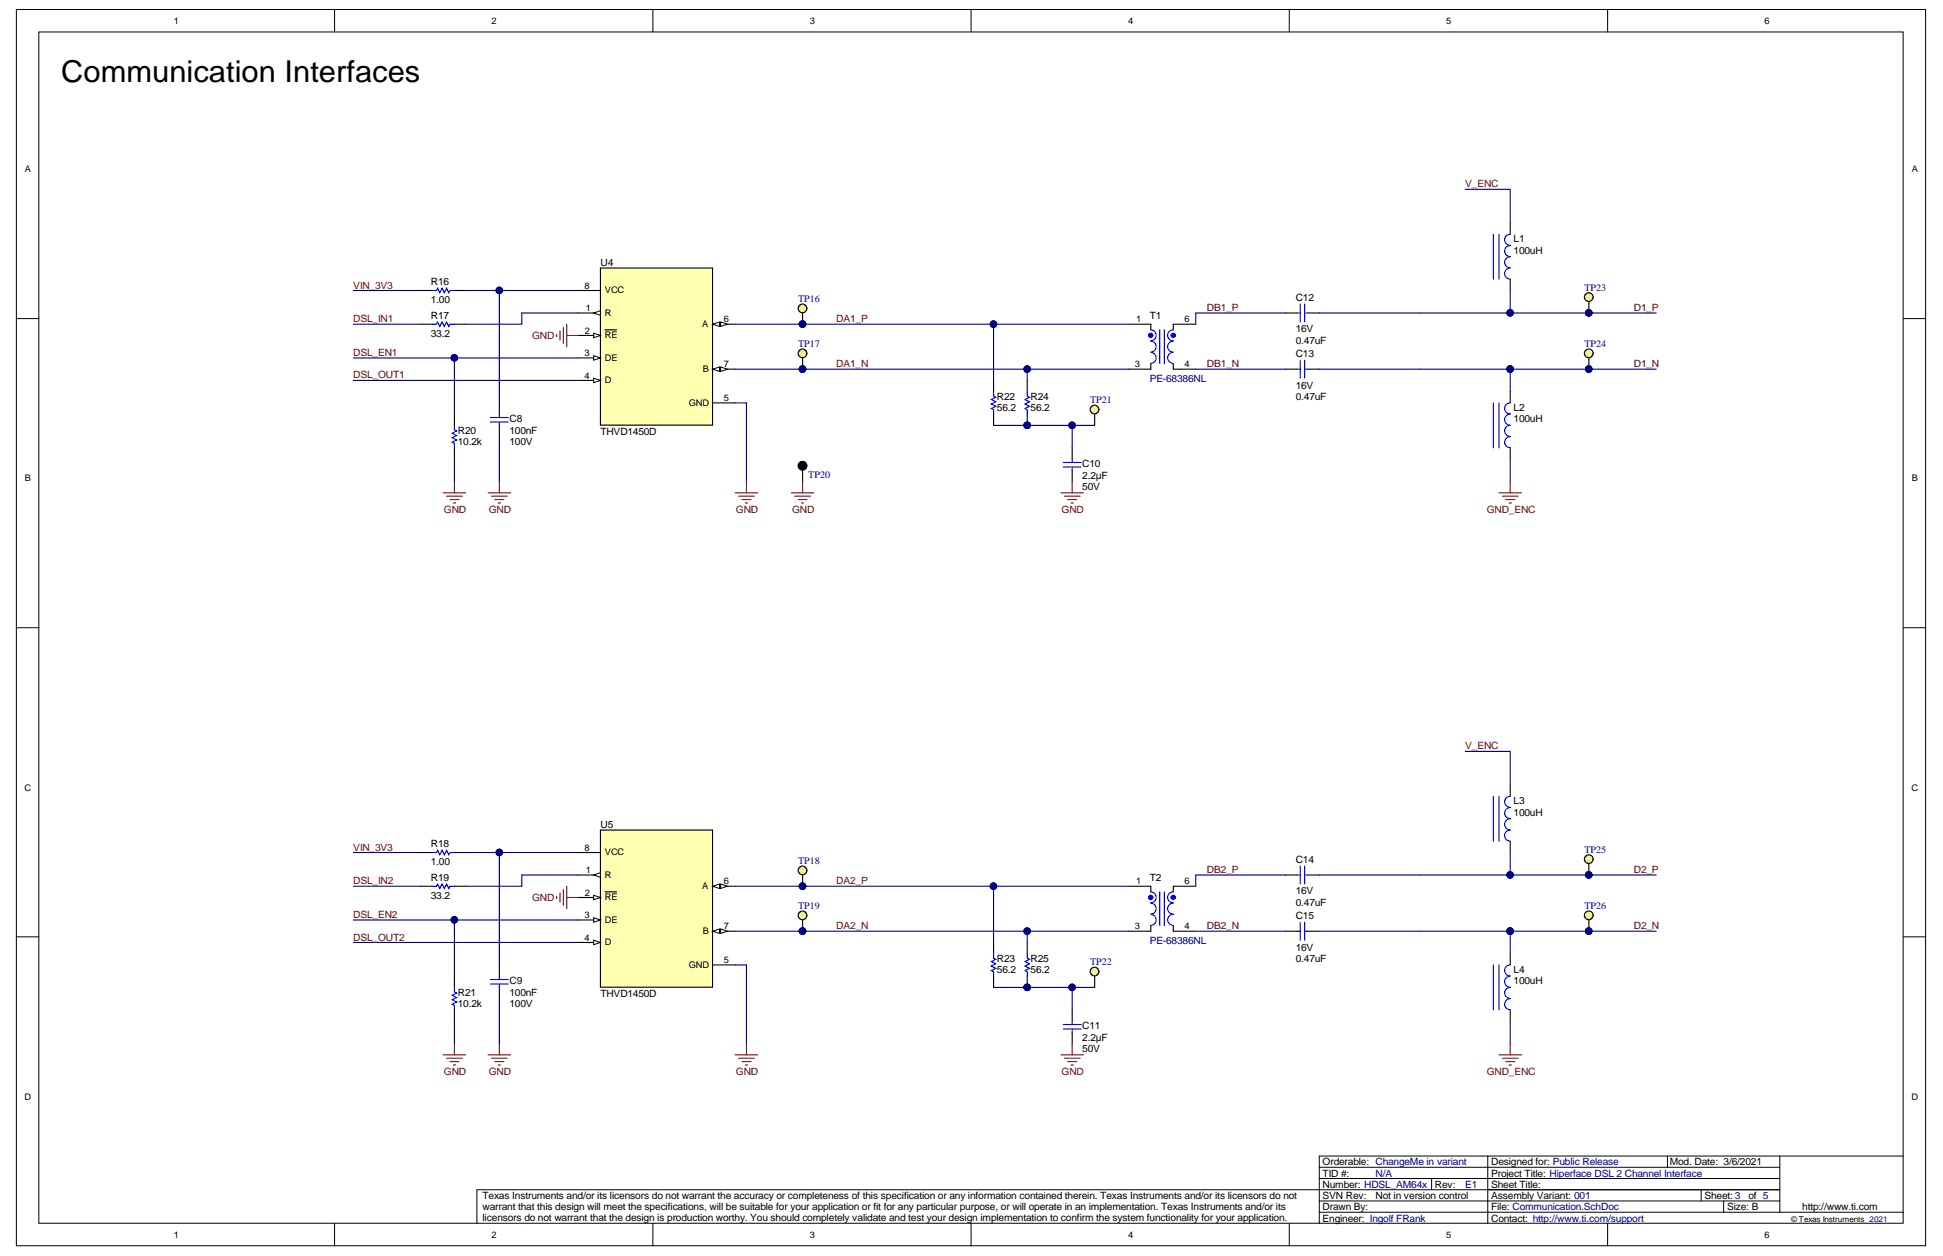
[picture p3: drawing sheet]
<svg xmlns="http://www.w3.org/2000/svg" width="432mm" height="279mm" viewBox="0 0 432 279" stroke-linecap="round" stroke-linejoin="round" font-family="sans-serif">
<defs><g id="words">
<text font-size="6.7" x="13.6" y="18.2">Communication Interfaces</text>
<g font-size="2.2" fill="#800000">
<text x="325.6" y="41.6">V_ENC</text>
<text x="78.5" y="64.1">VIN_3V3</text>
<text x="78.5" y="71.6">DSL_IN1</text>
<text x="185.9" y="71.6">DA1_P</text>
<text x="268.2" y="69.1">DB1_P</text>
<text x="363.1" y="69.1">D1_P</text>
<text x="118.3" y="75.4">GND</text>
<text x="78.5" y="79.1">DSL_EN1</text>
<text x="185.9" y="81.6">DA1_N</text>
<text x="268.2" y="81.6">DB1_N</text>
<text x="363.1" y="81.6">D1_N</text>
<text x="78.5" y="84.1">DSL_OUT1</text>
<text x="98.6" y="114">GND</text>
<text x="108.6" y="114">GND</text>
<text x="163.5" y="114">GND</text>
<text x="176" y="114">GND</text>
<text x="235.9" y="114">GND</text>
<text x="330.4" y="114">GND_ENC</text>
<text x="325.6" y="166.5">V_ENC</text>
<text x="78.5" y="189">VIN_3V3</text>
<text x="78.5" y="196.5">DSL_IN2</text>
<text x="185.9" y="196.5">DA2_P</text>
<text x="268.2" y="194">DB2_P</text>
<text x="363.1" y="194">D2_P</text>
<text x="78.5" y="204">DSL_EN2</text>
<text x="118.3" y="200.2">GND</text>
<text x="78.5" y="209">DSL_OUT2</text>
<text x="185.9" y="206.5">DA2_N</text>
<text x="268.2" y="206.5">DB2_N</text>
<text x="363.1" y="206.5">D2_N</text>
<text x="98.6" y="238.9">GND</text>
<text x="108.6" y="238.9">GND</text>
<text x="163.5" y="238.9">GND</text>
<text x="235.9" y="238.9">GND</text>
<text x="330.4" y="238.9">GND_ENC</text>
</g>
<g font-size="2.2">
<text x="336.4" y="53.9">L1</text>
<text x="133.4" y="59.1">U4</text>
<text x="336.4" y="56.4">100uH</text>
<text x="95.7" y="63.4">R16</text>
<text x="95.7" y="70.8">R17</text>
<text x="95.7" y="67.4">1.00</text>
<text x="255.5" y="70.8">T1</text>
<text x="287.9" y="66.9">C12</text>
<text x="95.7" y="74.8">33.2</text>
<text x="287.9" y="73.8">16V</text>
<text x="287.9" y="76.3">0.47uF</text>
<text x="287.9" y="79.3">C13</text>
<text x="221.6" y="88.8">R22</text>
<text x="229" y="88.8">R24</text>
<text x="287.9" y="86.3">16V</text>
<text x="287.9" y="88.8">0.47uF</text>
<text x="113.2" y="93.8">C8</text>
<text x="221.6" y="91.3">56.2</text>
<text x="229" y="91.3">56.2</text>
<text x="336.4" y="93.8">100uH</text>
<text x="336.4" y="91.3">L2</text>
<text x="101.7" y="98.8">10.2k</text>
<text x="101.7" y="96.3">R20</text>
<text x="113.2" y="96.3">100nF</text>
<text x="113.2" y="98.8">100V</text>
<text x="133.4" y="96.6">THVD1450D</text>
<text x="240.5" y="106.3">2.2µF</text>
<text x="240.5" y="103.8">C10</text>
<text x="240.5" y="108.8">50V</text>
<text x="336.4" y="178.7">L3</text>
<text x="133.4" y="184">U5</text>
<text x="336.4" y="181.2">100uH</text>
<text x="95.7" y="188.2">R18</text>
<text x="287.9" y="191.7">C14</text>
<text x="95.7" y="195.7">R19</text>
<text x="95.7" y="192.2">1.00</text>
<text x="255.5" y="195.7">T2</text>
<text x="95.7" y="199.7">33.2</text>
<text x="287.9" y="198.7">16V</text>
<text x="287.9" y="201.2">0.47uF</text>
<text x="287.9" y="204.2">C15</text>
<text x="221.6" y="213.7">R23</text>
<text x="229" y="213.7">R25</text>
<text x="287.9" y="211.2">16V</text>
<text x="287.9" y="213.7">0.47uF</text>
<text x="101.7" y="221.2">R21</text>
<text x="113.2" y="221.2">100nF</text>
<text x="113.2" y="218.7">C9</text>
<text x="133.4" y="221.4">THVD1450D</text>
<text x="221.6" y="216.2">56.2</text>
<text x="229" y="216.2">56.2</text>
<text x="336.4" y="218.7">100uH</text>
<text x="336.4" y="216.2">L4</text>
<text x="101.7" y="223.7">10.2k</text>
<text x="113.2" y="223.7">100V</text>
<text x="240.5" y="231.2">2.2µF</text>
<text x="240.5" y="233.7">50V</text>
<text x="240.5" y="228.7">C11</text>
<text x="293.9" y="263.9">Number: HDSL_AM64x</text>
<text x="293.9" y="261.4">TID #:</text>
<text x="293.9" y="258.9">Orderable: ChangeMe in variant</text>
<text x="318.9" y="263.9">Rev:</text>
<text x="331.4" y="263.9">Sheet Title:</text>
<text x="331.4" y="261.4">Project Title: Hiperface DSL 2 Channel Interface</text>
<text x="331.4" y="258.9">Designed for: Public Release</text>
<text x="371.1" y="258.9">Mod. Date: 3/6/2021</text>
<text x="107.2" y="266.3">Texas Instruments and/or its licensors do not warrant the accuracy or completeness of this specification or any information contained therein. Texas Instruments and/or its licensors do not</text>
<text x="107.2" y="268.8">warrant that this design will meet the specifications, will be suitable for your application or fit for any particular purpose, or will operate in an implementation. Texas Instruments and/or its</text>
<text x="293.9" y="268.9">Drawn By:</text>
<text x="293.9" y="266.4">SVN Rev:</text>
<text x="305.7" y="266.4">Not in version control</text>
<text x="331.4" y="268.9">File: Communication.SchDoc</text>
<text x="331.4" y="266.4">Assembly Variant: 001</text>
<text x="378.8" y="266.4">Sheet: 3</text>
<text x="383.8" y="268.9">Size: B</text>
<text x="388.5" y="266.4">of 5</text>
<text x="400.5" y="268.9">http://www.ti.com</text>
<text x="107.2" y="271.2">licensors do not warrant that the design is production worthy. You should completely validate and test your design implementation to confirm the system functionality for your application.</text>
<text x="293.9" y="271.4">Engineer: Ingolf FRank</text>
<text x="331.4" y="271.4">Contact: http://www.ti.com/support</text>
</g>
<g font-size="2.2" fill="#000080">
<text x="352.1" y="64.6">TP23</text>
<text x="177.4" y="67.1">TP16</text>
<text x="177.4" y="77.1">TP17</text>
<text x="352.1" y="77.1">TP24</text>
<text x="242.3" y="89.6">TP21</text>
<text x="255.5" y="84.8">PE-68386NL</text>
<text x="179.6" y="106.3">TP20</text>
<text x="177.4" y="191.9">TP18</text>
<text x="352.1" y="189.4">TP25</text>
<text x="177.4" y="201.9">TP19</text>
<text x="352.1" y="201.9">TP26</text>
<text x="255.5" y="209.7">PE-68386NL</text>
<text x="242.3" y="214.4">TP22</text>
<text x="305.7" y="261.4">N/A</text>
<text x="325.6" y="263.9">E1</text>
</g>
<g font-size="2">
<text x="38.7" y="5.3">1</text>
<text x="109.2" y="5.3">2</text>
<text x="179.9" y="5.3">3</text>
<text x="250.7" y="5.3">4</text>
<text x="321.4" y="5.3">5</text>
<text x="392.1" y="5.3">6</text>
<text x="5.5" y="38.3">A</text>
<text x="424.8" y="38.3">A</text>
<text x="129.9" y="64.1">8</text>
<text x="134.4" y="65.1">VCC</text>
<text x="130.2" y="69.1">1</text>
<text x="134.4" y="70.1">R</text>
<text x="160.9" y="71.6">6</text>
<text x="252.5" y="71.6">1</text>
<text x="263.2" y="71.6">6</text>
<text x="130" y="74.1">2</text>
<text x="134.4" y="75.1">RE</text>
<text x="156.1" y="72.6">A</text>
<text x="129.9" y="79.1">3</text>
<text x="134.4" y="80.1">DE</text>
<text x="156.2" y="82.6">B</text>
<text x="160.9" y="81.6">7</text>
<text x="252.2" y="81.6">3</text>
<text x="263.2" y="81.6">4</text>
<text x="129.9" y="84.1">4</text>
<text x="134.4" y="85.1">D</text>
<text x="160.9" y="89.1">5</text>
<text x="153.1" y="90.1">GND</text>
<text x="5.5" y="107">B</text>
<text x="424.9" y="107">B</text>
<text x="5.5" y="175.6">C</text>
<text x="424.8" y="175.6">C</text>
<text x="129.9" y="189">8</text>
<text x="134.4" y="190">VCC</text>
<text x="130.2" y="194">1</text>
<text x="134.4" y="195">R</text>
<text x="156.1" y="197.5">A</text>
<text x="160.9" y="196.5">6</text>
<text x="252.5" y="196.5">1</text>
<text x="263.2" y="196.5">6</text>
<text x="129.9" y="204">3</text>
<text x="130" y="199">2</text>
<text x="134.4" y="200">RE</text>
<text x="129.9" y="209">4</text>
<text x="134.4" y="210">D</text>
<text x="134.4" y="205">DE</text>
<text x="156.2" y="207.5">B</text>
<text x="160.9" y="206.5">7</text>
<text x="252.2" y="206.5">3</text>
<text x="263.2" y="206.5">4</text>
<text x="153.1" y="215">GND</text>
<text x="160.9" y="214">5</text>
<text x="5.5" y="244.3">D</text>
<text x="424.8" y="244.3">D</text>
<text x="38.7" y="275">1</text>
<text x="109.2" y="275">2</text>
<text x="179.9" y="275">3</text>
<text x="250.7" y="275">4</text>
<text x="321.4" y="275">5</text>
<text x="392.1" y="275">6</text>
</g>
<text font-size="1.8" x="398" y="271.4">© Texas Instruments 2021</text>
</g></defs>
<g fill="#fff" stroke="#000" stroke-width=".22">
<path d="M3.6 2.1h424.3v274.7h-424.3z"/>
<path d="M8.6 7.1h414.3v264.7h-414.3z"/>
</g>
<g fill="none" stroke="#000" stroke-width=".22">
<path d="M74.4 2.1v5M145.1 2.1v5M215.8 2.1v5M286.5 2.1v5M357.3 2.1v5M3.6 70.8h5M423 70.8h5M3.6 139.5h5M423 139.5h5M3.6 208.1h5M423 208.1h5M293.2 259.3h102.3"/>
<path d="M330.6 256.8h-37.4v15M370.6 256.8v2.5M395.5 256.8v12.5M423 256.8h-92.4v15M74.4 271.8v5M145.1 271.8v5M215.8 271.8v5M286.5 271.8v5M293.2 269.3h129.8M293.2 266.8h102.3M293.2 261.8h102.3M318.2 261.8v2.5"/>
<path d="M357.3 271.8v5M378.1 264.3v2.5M383.1 266.8v2.5M395.5 264.3h-289.5v7.5"/>
</g>
<path d="M133.4 184.4h24.9v34.9h-24.9z" fill="#ffffb0" stroke="#000" stroke-width=".25"/>
<path d="M128.4 194.4h5" fill="none" stroke="#000" stroke-width=".25"/>
<path d="M131.9 194.4l1.5-.5v1z" fill="#fff"/>
<path d="M131.9 194.4l1.5-.5v1z" fill="none" stroke="#000" stroke-width=".22"/>
<path d="M128.4 209.4h5" fill="none" stroke="#000" stroke-width=".25"/>
<path d="M131.9 208.9l1.5 .5-1.5 .5z" fill="#fff"/>
<path d="M131.9 208.9l1.5 .5-1.5 .5z" fill="none" stroke="#000" stroke-width=".22"/>
<path d="M128.4 204.4h5M158.4 214.4h5" fill="none" stroke="#000" stroke-width=".25"/>
<path d="M131.9 203.9l1.5 .5-1.5 .5z" fill="#fff"/>
<path d="M131.9 203.9l1.5 .5-1.5 .5z" fill="none" stroke="#000" stroke-width=".22"/>
<path d="M128.4 199.4h5" fill="none" stroke="#000" stroke-width=".25"/>
<path d="M131.9 198.9l1.5 .5-1.5 .5z" fill="#fff"/>
<path d="M131.9 198.9l1.5 .5-1.5 .5z" fill="none" stroke="#000" stroke-width=".22"/>
<path d="M134.4 198.2h1.4M135.9 198.2h1.1M158.4 206.9h5" fill="none" stroke="#000" stroke-width=".25"/>
<path d="M158.4 206.9l1.5-.5v1z" fill="#fff"/>
<path d="M158.4 206.9l1.5-.5v1z" fill="none" stroke="#000" stroke-width=".22"/>
<path d="M160.1 206.4l1.5 .5-1.5 .5z" fill="#fff"/>
<path d="M160.1 206.4l1.5 .5-1.5 .5z" fill="none" stroke="#000" stroke-width=".22"/>
<path d="M158.4 196.9h5" fill="none" stroke="#000" stroke-width=".25"/>
<path d="M158.4 196.9l1.5-.5v1z" fill="#fff"/>
<path d="M158.4 196.9l1.5-.5v1z" fill="none" stroke="#000" stroke-width=".22"/>
<path d="M160.1 196.4l1.5 .5-1.5 .5z" fill="#fff"/>
<path d="M160.1 196.4l1.5 .5-1.5 .5z" fill="none" stroke="#000" stroke-width=".22"/>
<path d="M335.6 174.4v2.5M128.4 189.4h5M250.8 196.9h4.9v1.3M265.7 196.9h-5v1.3M335.6 186.9v2.5M255.7 205.6v1.3h-4.9M260.7 205.6v1.3h5M335.6 211.9v2.5M335.6 224.4v2.5" fill="none" stroke="#000" stroke-width=".25"/>
<g fill="none" stroke="#00f" stroke-width=".25">
<path d="M331.9 176.9v10M333.1 176.9v10M335.6 179.4a1.22 1.22 0 0 0-1.2 1.2 1.22 1.22 0 0 0 1.2 1.3M335.6 176.9a1.22 1.22 0 0 0-1.2 1.2 1.22 1.22 0 0 0 1.2 1.3M255.7 198.2a1.25 1.25 0 0 1 1.2 1.2 1.25 1.25 0 0 1-1.2 1.2 1.22 1.22 0 0 1 1.2 1.3 1.22 1.22 0 0 1-1.2 1.2 1.25 1.25 0 0 1 1.2 1.2 1.25 1.25 0 0 1-1.2 1.3M257.7 198.2v7.4M258.7 198.2v7.4M260.7 198.2a1.25 1.25 0 0 0-1.2 1.2 1.25 1.25 0 0 0 1.2 1.2 1.22 1.22 0 0 0-1.2 1.3 1.22 1.22 0 0 0 1.2 1.2 1.25 1.25 0 0 0-1.2 1.2 1.25 1.25 0 0 0 1.2 1.3M335.6 184.4a1.22 1.22 0 0 0-1.2 1.2 1.22 1.22 0 0 0 1.2 1.3M335.6 181.9a1.22 1.22 0 0 0-1.2 1.2 1.22 1.22 0 0 0 1.2 1.3M331.9 214.4v10M333.1 214.4v10"/>
<path d="M335.6 219.4a1.22 1.22 0 0 0-1.2 1.2 1.22 1.22 0 0 0 1.2 1.2M335.6 216.9a1.22 1.22 0 0 0-1.2 1.2 1.22 1.22 0 0 0 1.2 1.2M335.6 214.4a1.22 1.22 0 0 0-1.2 1.2 1.22 1.22 0 0 0 1.2 1.2M335.6 221.9a1.22 1.22 0 0 0-1.2 1.2 1.22 1.22 0 0 0 1.2 1.2"/>
</g>
<g fill="none" stroke="#00f" stroke-width=".74">
<circle cx="255.7" cy="199.4" r=".22"/>
<circle cx="260.7" cy="199.4" r=".22"/>
</g>
<g fill="none" stroke="#000080" stroke-width=".25">
<path d="M325.6 166.9h10v7.5M103.5 189.4h7.5M116 194.4v2.5h-12.5M128.4 189.4h-17.4v25M285.7 194.4h-20v2.5M293.2 194.4h22.5M335.6 189.4v5M78.5 204.4h49.9M78.5 209.4h49.9M165.9 214.4v17.5M265.7 206.9h20M293.2 206.9h22.5"/>
<path d="M368.1 206.9h-32.5v5M111 221.9v10M335.6 226.9v5"/>
</g>
<g fill="#000080" stroke="#000080" stroke-width=".22">
<circle cx="335.6" cy="206.9" r=".72"/>
<circle cx="353.1" cy="206.9" r=".72"/>
<circle cx="335.6" cy="194.4" r=".72"/>
<circle cx="110.9" cy="189.4" r=".72"/>
<circle cx="101" cy="204.4" r=".72"/>
</g>
<g fill="none" stroke="#800000" stroke-width=".25">
<path d="M108.5 234.4h5M109.2 235.1h3.5M110 235.9h2M110.7 236.6h.5M111 231.9v2.5M163.4 234.4h5M164.1 235.1h3.5M164.9 235.9h2M165.6 236.6h.5M165.9 231.9v2.5M333.1 234.4h5M333.9 235.1h3.5"/>
<path d="M334.6 235.9h2M335.4 236.6h.5M335.6 231.9v2.5"/>
</g>
<path d="M133.4 59.5h24.9v35h-24.9z" fill="#ffffb0" stroke="#000" stroke-width=".25"/>
<path d="M128.4 69.5h5" fill="none" stroke="#000" stroke-width=".25"/>
<path d="M131.9 69.5l1.5-.5v1z" fill="#fff"/>
<path d="M131.9 69.5l1.5-.5v1z" fill="none" stroke="#000" stroke-width=".22"/>
<path d="M128.4 84.5h5" fill="none" stroke="#000" stroke-width=".25"/>
<path d="M131.9 84l1.5 .5-1.5 .5z" fill="#fff"/>
<path d="M131.9 84l1.5 .5-1.5 .5z" fill="none" stroke="#000" stroke-width=".22"/>
<path d="M128.4 79.5h5M158.4 89.5h5" fill="none" stroke="#000" stroke-width=".25"/>
<path d="M131.9 79l1.5 .5-1.5 .5z" fill="#fff"/>
<path d="M131.9 79l1.5 .5-1.5 .5z" fill="none" stroke="#000" stroke-width=".22"/>
<path d="M128.4 74.5h5" fill="none" stroke="#000" stroke-width=".25"/>
<path d="M131.9 74l1.5 .5-1.5 .5z" fill="#fff"/>
<path d="M131.9 74l1.5 .5-1.5 .5z" fill="none" stroke="#000" stroke-width=".22"/>
<path d="M134.4 73.3h1.4M135.9 73.3h1.1M158.4 82h5" fill="none" stroke="#000" stroke-width=".25"/>
<path d="M158.4 82l1.5-.5v1z" fill="#fff"/>
<path d="M158.4 82l1.5-.5v1z" fill="none" stroke="#000" stroke-width=".22"/>
<path d="M160.1 81.5l1.5 .5-1.5 .5z" fill="#fff"/>
<path d="M160.1 81.5l1.5 .5-1.5 .5z" fill="none" stroke="#000" stroke-width=".22"/>
<path d="M158.4 72h5" fill="none" stroke="#000" stroke-width=".25"/>
<path d="M158.4 72l1.5-.5v1z" fill="#fff"/>
<path d="M158.4 72l1.5-.5v1z" fill="none" stroke="#000" stroke-width=".22"/>
<path d="M160.1 71.5l1.5 .5-1.5 .5z" fill="#fff"/>
<path d="M160.1 71.5l1.5 .5-1.5 .5z" fill="none" stroke="#000" stroke-width=".22"/>
<g fill="none" stroke="#000" stroke-width=".25">
<path d="M335.6 49.6v2.5M128.4 64.5h5M250.8 72h4.9v1.3M265.7 72h-5v1.3M335.6 62v2.5M220.8 84.5v2.5M220.8 92v2.5M228.3 84.5v2.5M228.3 92v2.5M238.3 99.5v2.5M255.7 80.8v1.2h-4.9M260.7 80.8v1.2h5"/>
<path d="M335.6 87v2.5M335.6 99.5v2.5M238.3 104.5v2.5M220.8 209.4v2.5M220.8 216.9v2.5M228.3 209.4v2.5M228.3 216.9v2.5M238.3 224.4v2.5M238.3 229.4v2.5"/>
</g>
<g fill="none" stroke="#00f" stroke-width=".25">
<path d="M331.9 52.1v9.9M333.1 52.1v9.9M335.6 59.5a1.22 1.22 0 0 0-1.2 1.3 1.22 1.22 0 0 0 1.2 1.2M335.6 57a1.22 1.22 0 0 0-1.2 1.3 1.22 1.22 0 0 0 1.2 1.2M335.6 54.6a1.22 1.22 0 0 0-1.2 1.2 1.22 1.22 0 0 0 1.2 1.2M335.6 52.1a1.22 1.22 0 0 0-1.2 1.2 1.22 1.22 0 0 0 1.2 1.2M255.7 75.8a1.22 1.22 0 0 1 1.2 1.2 1.22 1.22 0 0 1-1.2 1.2M255.7 73.3a1.22 1.22 0 0 1 1.2 1.2 1.22 1.22 0 0 1-1.2 1.2M255.7 78.3a1.22 1.22 0 0 1 1.2 1.2 1.22 1.22 0 0 1-1.2 1.2M257.7 73.3v7.5M258.7 73.3v7.5M260.7 75.8a1.22 1.22 0 0 0-1.2 1.2 1.22 1.22 0 0 0 1.2 1.2"/>
<path d="M260.7 73.3a1.22 1.22 0 0 0-1.2 1.2 1.22 1.22 0 0 0 1.2 1.2M260.7 78.3a1.22 1.22 0 0 0-1.2 1.2 1.22 1.22 0 0 0 1.2 1.2M220.8 87v1l.5 .3-1 .5 1 .5-1 .5 1 .5-1 .5 .5 .2v1M228.3 87v1l.5 .3-1 .5 1 .5-1 .5 1 .5-1 .5 .5 .2v1M331.9 89.5v10M333.1 89.5v10M335.6 97a1.22 1.22 0 0 0-1.2 1.2 1.22 1.22 0 0 0 1.2 1.3M335.6 94.5a1.22 1.22 0 0 0-1.2 1.2 1.22 1.22 0 0 0 1.2 1.3M335.6 92a1.22 1.22 0 0 0-1.2 1.2 1.22 1.22 0 0 0 1.2 1.3M335.6 89.5a1.22 1.22 0 0 0-1.2 1.2 1.22 1.22 0 0 0 1.2 1.3M236.3 102.8h4M236.3 103.7h4"/>
<path d="M238.3 102v.8M238.3 103.7v.8M220.8 211.9v1l.5 .2-1 .5 1 .5-1 .5 1 .5-1 .5 .5 .3v1M228.3 211.9v1l.5 .2-1 .5 1 .5-1 .5 1 .5-1 .5 .5 .3v1M236.3 227.6h4M236.3 228.6h4M238.3 226.9v.7M238.3 228.6v.8"/>
</g>
<g fill="none" stroke="#00f" stroke-width=".74">
<circle cx="255.7" cy="74.5" r=".22"/>
<circle cx="260.7" cy="74.5" r=".22"/>
</g>
<g fill="none" stroke="#000080" stroke-width=".25">
<path d="M325.6 42.1h10v7.5M78.5 79.5h49.9M103.5 64.5h7.5M116 69.5v2.5h-12.5M128.4 64.5h-17.4v25M163.4 72h87.4M220.8 72v12.5M285.7 69.5h-20v2.5M293.2 69.5h74.9M335.6 64.5v5M78.5 84.5h49.9M111 97v10"/>
<path d="M163.4 82h87.4M163.4 89.5h2.5v17.5M220.8 94.5h22.5M228.3 82v2.5M238.3 94.5v5M265.7 82h20M293.2 82h42.4M335.6 82h32.5M335.6 82v5M335.6 102v5M163.4 196.9h87.4M220.8 196.9v12.5"/>
<path d="M315.7 194.4h52.4M163.4 206.9h87.4M163.4 214.4h2.5M220.8 219.4h22.5M228.3 206.9v2.5M238.3 219.4v5M315.7 206.9h19.9"/>
</g>
<g fill="#000080" stroke="#000080" stroke-width=".22">
<circle cx="335.6" cy="82" r=".72"/>
<circle cx="353.1" cy="82" r=".72"/>
<circle cx="335.6" cy="69.5" r=".72"/>
<circle cx="228.3" cy="94.5" r=".72"/>
<circle cx="238.2" cy="94.5" r=".72"/>
<circle cx="228.3" cy="82" r=".72"/>
<circle cx="178.3" cy="82" r=".72"/>
<circle cx="110.9" cy="64.5" r=".72"/>
<circle cx="101" cy="79.5" r=".72"/>
<circle cx="220.8" cy="72" r=".72"/>
<circle cx="178.3" cy="72" r=".72"/>
<circle cx="228.3" cy="219.4" r=".72"/>
<circle cx="238.2" cy="219.4" r=".72"/>
<circle cx="228.3" cy="206.9" r=".72"/>
<circle cx="178.3" cy="206.9" r=".72"/>
<circle cx="220.8" cy="196.9" r=".72"/>
<circle cx="178.3" cy="196.9" r=".72"/>
<circle cx="353.1" cy="69.5" r=".72"/>
<circle cx="353.1" cy="194.4" r=".72"/>
<circle cx="335.6" cy="194.4" r=".72"/>
<circle cx="335.6" cy="206.9" r=".72"/>
</g>
<g fill="none" stroke="#800000" stroke-width=".25">
<path d="M108.5 109.5h5M109.2 110.2h3.5M110 111h2M110.7 111.7h.5M111 107v2.5M163.4 109.5h5M164.1 110.2h3.5M164.9 111h2M165.6 111.7h.5M165.9 107v2.5M235.8 109.5h5M236.5 110.2h3.5"/>
<path d="M237.3 111h2M238 111.7h.5M238.3 107v2.5M333.1 109.5h5M333.9 110.2h3.5M334.6 111h2M335.4 111.7h.5M335.6 107v2.5M235.8 234.4h5M236.5 235.1h3.5M237.3 235.9h2M238 236.6h.5"/>
<path d="M238.3 231.9v2.5"/>
</g>
<path d="M13.6 12.1h189.7v9.9h-189.7z" fill="#fff" stroke="#fff" stroke-width=".22"/>
<circle cx="353.1" cy="66" r=".97" fill="#fdf101" stroke="#000" stroke-width=".25"/>
<path d="M353.1 67v2.5" fill="none" stroke="#000" stroke-width=".25"/>
<circle cx="353.1" cy="69.5" r=".72" fill="#000080" stroke="#000080" stroke-width=".22"/>
<circle cx="353.1" cy="78.5" r=".97" fill="#fdf101" stroke="#000" stroke-width=".25"/>
<path d="M353.1 79.5v2.5" fill="none" stroke="#000" stroke-width=".25"/>
<circle cx="353.1" cy="82" r=".72" fill="#000080" stroke="#000080" stroke-width=".22"/>
<circle cx="353.1" cy="190.9" r=".97" fill="#fdf101" stroke="#000" stroke-width=".25"/>
<path d="M353.1 191.9v2.5" fill="none" stroke="#000" stroke-width=".25"/>
<circle cx="353.1" cy="194.4" r=".72" fill="#000080" stroke="#000080" stroke-width=".22"/>
<circle cx="353.1" cy="203.4" r=".97" fill="#fdf101" stroke="#000" stroke-width=".25"/>
<path d="M353.1 204.4v2.5" fill="none" stroke="#000" stroke-width=".25"/>
<circle cx="353.1" cy="206.9" r=".72" fill="#000080" stroke="#000080" stroke-width=".22"/>
<circle cx="243.2" cy="215.9" r=".97" fill="#fdf101" stroke="#000" stroke-width=".25"/>
<path d="M243.3 216.9v2.5" fill="none" stroke="#000" stroke-width=".25"/>
<circle cx="243.2" cy="91" r=".97" fill="#fdf101" stroke="#000" stroke-width=".25"/>
<path d="M243.3 92v2.5" fill="none" stroke="#000" stroke-width=".25"/>
<circle cx="178.3" cy="193.4" r=".97" fill="#fdf101" stroke="#000" stroke-width=".25"/>
<path d="M178.4 194.4v2.5" fill="none" stroke="#000" stroke-width=".25"/>
<circle cx="178.3" cy="196.9" r=".72" fill="#000080" stroke="#000080" stroke-width=".22"/>
<circle cx="178.3" cy="203.4" r=".97" fill="#fdf101" stroke="#000" stroke-width=".25"/>
<path d="M178.4 204.4v2.5" fill="none" stroke="#000" stroke-width=".25"/>
<circle cx="178.3" cy="206.9" r=".72" fill="#000080" stroke="#000080" stroke-width=".22"/>
<circle cx="178.3" cy="68.5" r=".97" fill="#fdf101" stroke="#000" stroke-width=".25"/>
<path d="M178.4 69.5v2.5" fill="none" stroke="#000" stroke-width=".25"/>
<circle cx="178.3" cy="72" r=".72" fill="#000080" stroke="#000080" stroke-width=".22"/>
<circle cx="178.3" cy="78.5" r=".97" fill="#fdf101" stroke="#000" stroke-width=".25"/>
<g fill="none" stroke="#000" stroke-width=".25">
<path d="M93.5 72h2.5M93.5 64.5h2.5M101 72h2.5M101 64.5h2.5M178.4 79.5v2.5M285.7 69.5h2.5M290.7 69.5h2.5M101 92v2.5M101 99.5v2.5M111 89.5v2.5M111 94.5v2.5M285.7 82h2.5"/>
<path d="M290.7 82h2.5M178.4 104.5v2.5M93.5 196.9h2.5M93.5 189.4h2.5M101 196.9h2.5M101 189.4h2.5M285.7 194.4h2.5M290.7 194.4h2.5M101 216.9v2.5M111 214.4v2.5M111 219.4v2.5M285.7 206.9h2.5"/>
<path d="M290.7 206.9h2.5M101 224.4v2.5"/>
</g>
<g fill="#000080" stroke="#000080" stroke-width=".22">
<circle cx="178.3" cy="82" r=".72"/>
<circle cx="101" cy="204.4" r=".72"/>
<circle cx="101" cy="79.5" r=".72"/>
</g>
<g fill="none" stroke="#00f" stroke-width=".25">
<path d="M96 72h1l.2-.5 .5 1 .5-1 .5 1 .5-1 .5 1 .3-.5h1M96 64.5h1l.2-.5 .5 1 .5-1 .5 1 .5-1 .5 1 .3-.5h1M288.2 69.5h.7M288.9 67.5v4M289.9 67.5v4M289.9 69.5h.8M101 94.5v1l.5 .3-1 .5 1 .5-1 .5 1 .5-1 .5 .5 .2v1M109 92.8h4M109 93.8h4M111 92v.8M111 93.8v.7M288.2 82h.7"/>
<path d="M288.9 80v4M289.9 80v4M289.9 82h.8M96 196.9h1l.2-.5 .5 1 .5-1 .5 1 .5-1 .5 1 .3-.5h1M96 189.4h1l.2-.5 .5 1 .5-1 .5 1 .5-1 .5 1 .3-.5h1M288.2 194.4h.7M288.9 192.4v4M289.9 192.4v4M289.9 194.4h.8M101 219.4v1l.5 .2-1 .5 1 .5-1 .5 1 .5-1 .5 .5 .3v1M109 217.6h4M109 218.6h4"/>
<path d="M111 216.9v.7M111 218.6v.8M288.2 206.9h.7M288.9 204.9v4M289.9 204.9v4M289.9 206.9h.8"/>
</g>
<path d="M78.5 72h15M78.5 64.5h15M101 79.5v12.5M116 69.5h12.4M101 102v5M78.5 196.9h15M78.5 189.4h15M116 194.4h12.4M101 204.4v12.5M101 226.9v5" fill="none" stroke="#000080" stroke-width=".25"/>
<g fill="none" stroke="#800000" stroke-width=".25">
<path d="M123.7 74.3v.5M124.5 73.5v2M125.2 72.8v3.5M125.9 72v5M125.9 74.5h2.5M98.5 109.5h5M99.2 110.2h3.5M100 111h2M100.7 111.7h.5M101 107v2.5M175.9 109.5h5M176.6 110.2h3.5"/>
<path d="M177.4 111h2M178.1 111.7h.5M178.4 107v2.5M123.7 199.1v.5M124.5 198.4v2M125.2 197.7v3.4M125.9 196.9v5M125.9 199.4h2.5M98.5 234.4h5M99.2 235.1h3.5M100 235.9h2M100.7 236.6h.5"/>
<path d="M101 231.9v2.5"/>
</g>
<circle cx="178.3" cy="103.5" r=".97" fill="#000" stroke="#000" stroke-width=".25"/>
<use href="#words"/>
</svg>
